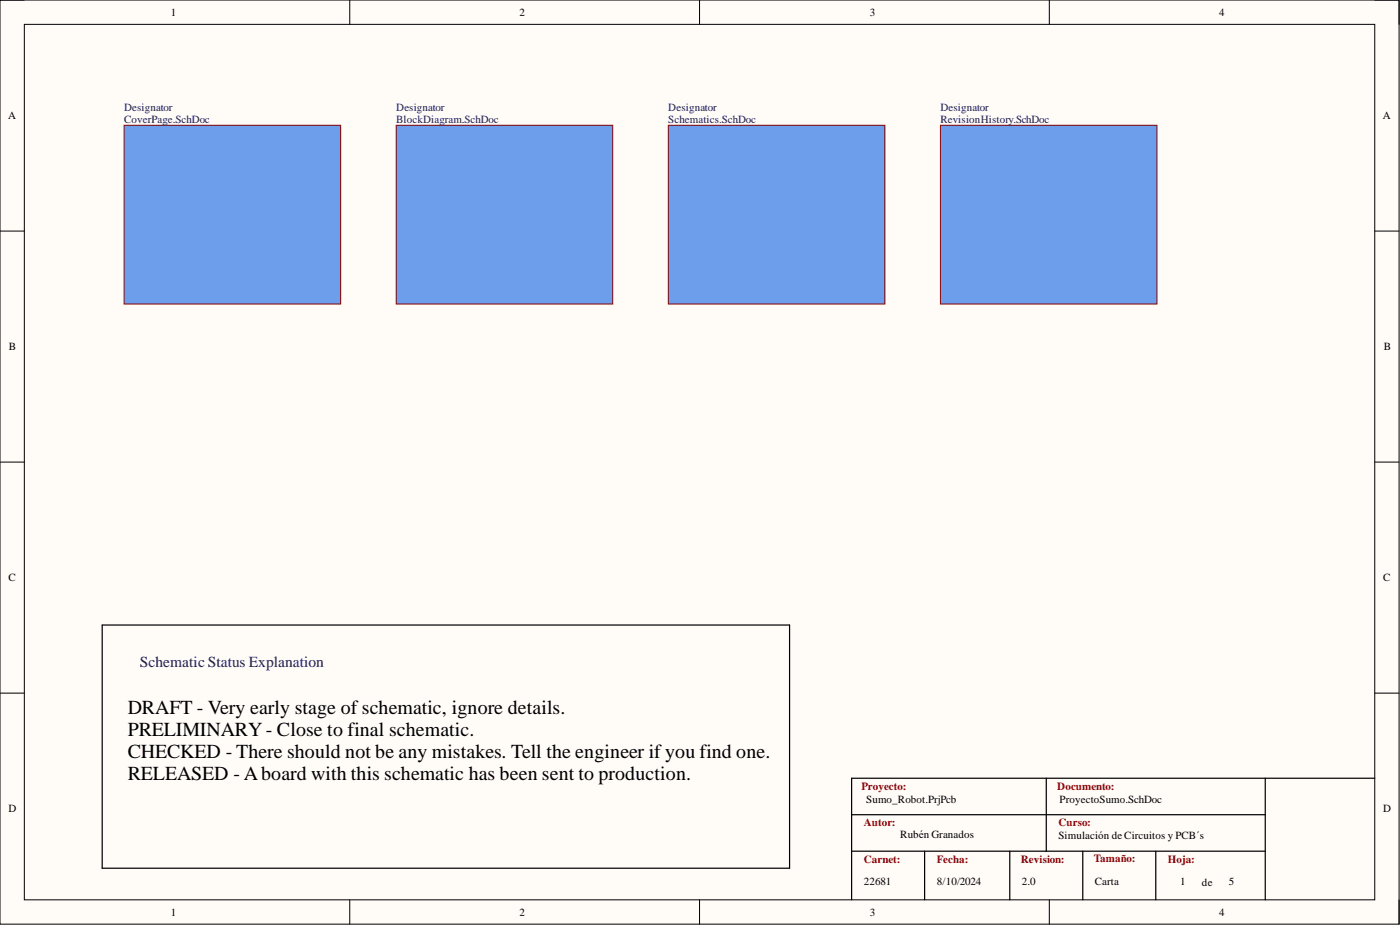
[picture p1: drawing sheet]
<svg xmlns="http://www.w3.org/2000/svg" width="292mm" height="193mm" viewBox="0 0 292 193" stroke-linecap="round" stroke-linejoin="round" font-family="sans-serif">
<defs><g id="words">
<g font-size="4.1">
<text x="26.7" y="149">DRAFT - Very early stage ofschematic, ignore details.</text>
<text x="26.7" y="153.6">PRELIMINARY - Close to final schematic.</text>
<text x="26.7" y="158.1">CHECKED - There should not be any mistakes. Tell the engineer if you find one.</text>
<text x="26.7" y="162.7">RELEASED - Aboard with this schematic has been sent to production.</text>
</g>
<text font-size="3.2" fill="#000080" x="29.2" y="139.1">Schematic Status Explanation</text>
<g font-size="2.3">
<text x="35.6" y="3.3">1</text>
<text x="108.4" y="3.3">2</text>
<text x="181.5" y="3.3">3</text>
<text x="254.3" y="3.3">4</text>
<text x="1.7" y="24.9">A</text>
<text x="288.5" y="24.9">A</text>
<text x="1.9" y="73.1">B</text>
<text x="288.7" y="73.1">B</text>
<text x="1.8" y="121.3">C</text>
<text x="288.6" y="121.3">C</text>
<text x="180.7" y="167.4">Sumo_Robot.PrjPcb</text>
<text x="221.1" y="167.4">ProyectoSumo.SchDoc</text>
<text x="1.8" y="169.5">D</text>
<text x="288.6" y="169.5">D</text>
<text x="187.8" y="174.8">Rubén Granados</text>
<text x="220.8" y="175">Simulación de Circuitos y PCB´s</text>
<text x="180.2" y="184.7">22681</text>
<text x="195.5" y="184.7">8/10/2024</text>
<text x="213.2" y="184.7">2.0</text>
<text x="228.5" y="184.7">Carta</text>
<text x="246.2" y="184.7">1</text>
<text x="250.8" y="184.9">de</text>
<text x="256.4" y="184.7">5</text>
<text x="35.6" y="191">1</text>
<text x="108.4" y="191">2</text>
<text x="181.5" y="191">3</text>
<text x="254.3" y="191">4</text>
</g>
<g font-size="2.3" fill="#000080">
<text x="25.9" y="23.1">Designator</text>
<text x="82.7" y="23.1">Designator</text>
<text x="139.4" y="23.1">Designator</text>
<text x="196.2" y="23.1">Designator</text>
<text x="25.9" y="25.6">CoverPage.SchDoc</text>
<text x="82.7" y="25.6">BlockDiagram.SchDoc</text>
<text x="139.4" y="25.6">Schematics.SchDoc</text>
<text x="196.2" y="25.6">RevisionHistory.SchDoc</text>
</g>
<g font-size="2.3" fill="#980000">
<text x="179.7" y="164.9">Proyecto:</text>
<text x="220.6" y="164.9">Documento:</text>
<text x="180.2" y="172.2">Autor:</text>
<text x="220.8" y="172.2">Curso:</text>
<text x="228.2" y="179.9">Tamaño:</text>
<text x="180.2" y="180.1">Carnet:</text>
<text x="195.5" y="180.1">Fecha:</text>
<text x="213" y="180.1">Revision:</text>
<text x="243.7" y="180.1">Hoja:</text>
</g>
</g></defs>
<path d="M0 0h291.9v192.8h-291.9z" fill-rule="evenodd" fill="#fffcf8"/>
<path d="M0 0h291.9v192.8h-291.9z" fill="none" stroke="#000" stroke-width=".21"/>
<path d="M5.1 5.1h281.7v182.6h-281.7z" fill-rule="evenodd" fill="#fffcf8"/>
<g fill="none" stroke="#000" stroke-width=".21">
<path d="M0 0h5.1M5.1 5.1h281.7v182.6h-281.7zM73 0v5.1M146 0v5.1M218.9 0v5.1M286.8 0h5.1v5.1M0 48.2h5.1M286.8 48.2h5.1M0 96.4h5.1M286.8 96.4h5.1M0 144.6h5.1M286.8 144.6h5.1"/>
<path d="M73 187.7v5.1M146 187.7v5.1M218.9 187.7v5.1M291.9 187.7v5.1"/>
</g>
<path d="M21.3 130.4h143.4v50.7h-143.4zM177.7 177.6h86.3M177.7 170h86.3M192.9 177.6v10.1M210.7 177.6v10.1M218.3 162.4v15.2M225.9 177.6v10.1M241.1 177.6v10.1M264 162.4v25.3M286.8 162.4h-109.1v25.3" fill="none" stroke="#000" stroke-width=".25"/>
<path d="M25.9 26.1h45.2v37.3h-45.2z" fill-rule="evenodd" fill="#6d9eeb"/>
<path d="M25.9 26.1h45.2v37.3h-45.2z" fill="none" stroke="#800000" stroke-width=".21"/>
<path d="M82.7 26.1h45.1v37.3h-45.1z" fill-rule="evenodd" fill="#6d9eeb"/>
<path d="M82.7 26.1h45.1v37.3h-45.1z" fill="none" stroke="#800000" stroke-width=".21"/>
<path d="M139.4 26.1h45.2v37.3h-45.2z" fill-rule="evenodd" fill="#6d9eeb"/>
<path d="M139.4 26.1h45.2v37.3h-45.2z" fill="none" stroke="#800000" stroke-width=".21"/>
<path d="M196.2 26.1h45.2v37.3h-45.2z" fill-rule="evenodd" fill="#6d9eeb"/>
<path d="M196.2 26.1h45.2v37.3h-45.2z" fill="none" stroke="#800000" stroke-width=".21"/>
<use href="#words"/>
</svg>
